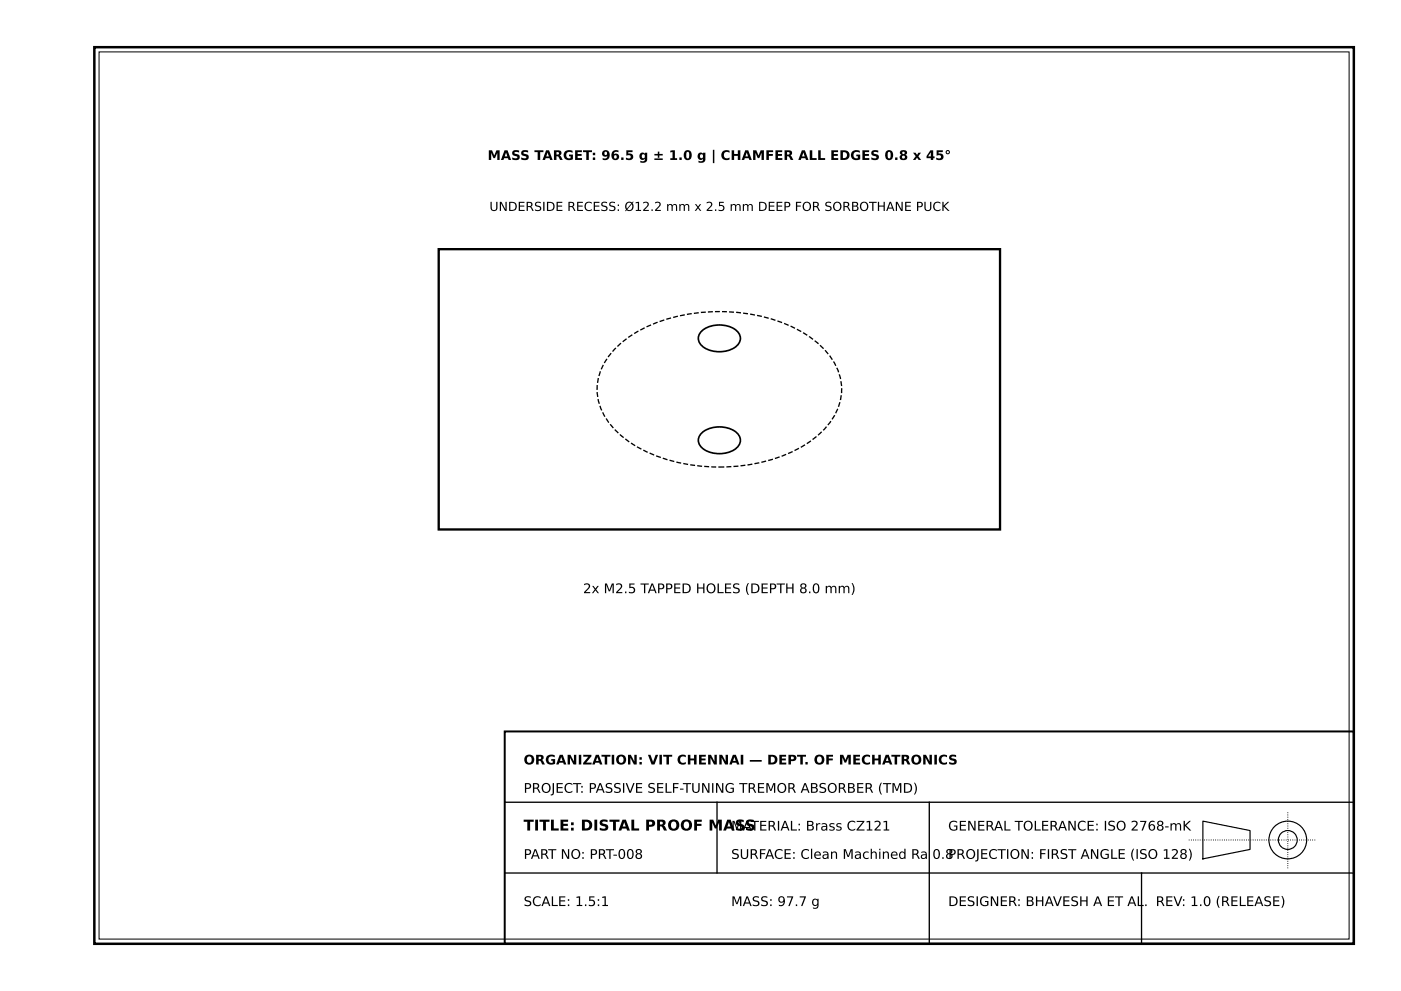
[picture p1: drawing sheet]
<svg xmlns="http://www.w3.org/2000/svg" width="297mm" height="210mm" viewBox="0 0 297 210" stroke-linecap="round" stroke-linejoin="round" font-family="sans-serif">
<defs><g id="words">
<text font-size="3.2" x="111" y="176">TITLE: DISTAL PROOF MASS</text>
<g font-size="2.8">
<text x="103.3" y="33.9">MASS TARGET: 96.5 g ± 1.0 g | CHAMFER ALL EDGES 0.8 x 45°</text>
<text x="123.6" y="125.7">2x M2.5 TAPPED HOLES (DEPTH 8.0 mm)</text>
<text x="111" y="162">ORGANIZATION: VIT CHENNAI — DEPT. OF MECHATRONICS</text>
<text x="111" y="168">PROJECT: PASSIVE SELF-TUNING TREMOR ABSORBER (TMD)</text>
<text x="155" y="176">MATERIAL: Brass CZ121</text>
<text x="200.9" y="176">GENERAL TOLERANCE: ISO 2768-mK</text>
<text x="111" y="182.1">PART NO: PRT-008</text>
<text x="155" y="182.1">SURFACE: Clean Machined Ra 0.8PROJECTION: FIRST ANGLE (ISO 128)</text>
<text x="111" y="192.1">SCALE: 1.5:1</text>
<text x="155" y="192.1">MASS: 97.7 g</text>
<text x="200.9" y="192.1">DESIGNER: BHAVESH A ET AL. REV: 1.0 (RELEASE)</text>
</g>
<text font-size="2.6" x="103.7" y="44.7">UNDERSIDE RECESS: Ø12.2 mm x 2.5 mm DEEP FOR SORBOTHANE PUCK</text>
</g></defs>
<path d="M20 10h266.9v190.1h-266.9z" fill="none" stroke="#000" stroke-width=".53"/>
<path d="M21 11h264.9v188.1h-264.9z" fill="none" stroke="#000" stroke-width=".21"/>
<path d="M107 155h179.9v45.1h-179.9z" fill="none" stroke="#000" stroke-width=".42"/>
<g fill="none" stroke="#000" stroke-width=".25">
<path d="M254.9 174l10 2v4l-10 2.1z"/>
<circle cx="272.9" cy="178" r="2"/>
<circle cx="272.9" cy="178.1" r="4"/>
</g>
<path d="M107 170h179.9M152 170v15.1M197 170v30.1M107 185.1h179.9M241.9 185.1v15" fill="none" stroke="#000" stroke-width=".28"/>
<path d="M251.9 178h27M272.9 184.1v-12.1" fill="none" stroke="#000" stroke-width=".21" stroke-dasharray=".2 .3" stroke-linecap="butt"/>
<path d="M93 52.8h118.9v59.4h-118.9z" fill="none" stroke="#000" stroke-width=".49"/>
<path d="M148.9 70.1a6 6 0 0 1 7.5 .3 2.13 2.13 0 0 1-.8 3.3 6 6 0 0 1-7.1-.7 2.01 2.01 0 0 1 .4-2.9zM148.9 91.7a6 6 0 0 1 7.5 .3 2.13 2.13 0 0 1-.8 3.3 6 6 0 0 1-7.1-.7 2.01 2.01 0 0 1 .4-2.9z" fill="none" stroke="#000" stroke-width=".35"/>
<path d="M130.9 73.4a30.4 30.4 0 0 1 18.6-7.2 35.2 35.2 0 0 1 22.5 5.5 13.9 13.9 0 0 1 6.4 10.8 13.2 13.2 0 0 1-5.4 10 33.3 33.3 0 0 1-22 6.5 32.6 32.6 0 0 1-19.1-6.5 12.9 12.9 0 0 1-5.3-11.1 13.1 13.1 0 0 1 4.3-8z" fill="none" stroke="#000" stroke-width=".28" stroke-dasharray="1 .5" stroke-linecap="butt"/>
<use href="#words"/>
</svg>
